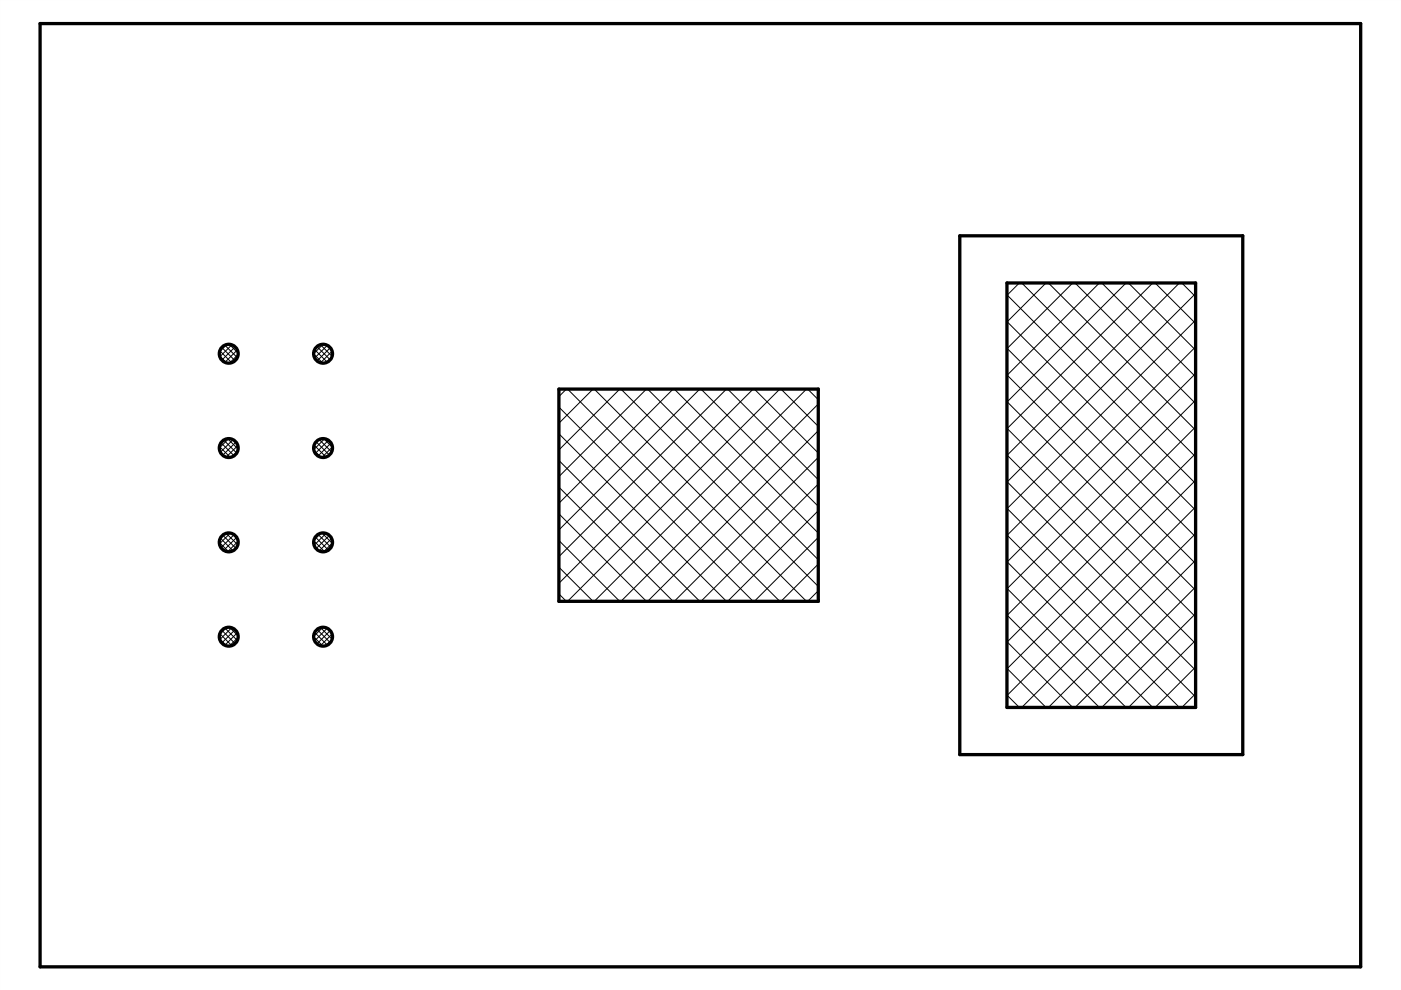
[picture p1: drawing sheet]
<svg xmlns="http://www.w3.org/2000/svg" width="297mm" height="210mm" viewBox="0 0 297 210" stroke-linecap="round" stroke-linejoin="round" font-family="sans-serif">
<path d="M0 0h297v210h-297zM0 0v210h297v-210z" fill="#000"/>
<g fill="#fff">
<path d="M8.5 5h280v200h-280z" fill-rule="evenodd"/>
<path d="M203.5 50h60v110h-60z" fill-rule="evenodd"/>
<path d="M213.5 60h40v90h-40z" fill-rule="evenodd"/>
</g>
<g fill="none" stroke="#000" stroke-width=".21">
<path d="M216.1 60l-2.6 2.6M216.6 60l36.9 36.9M221.8 60l-8.3 8.3M222.3 60l31.2 31.2M227.4 60l-13.9 13.9M227.9 60l25.6 25.5M233.1 60l-19.6 19.6M233.6 60l19.9 19.9M238.7 60l-25.2 25.3M239.3 60l14.2 14.2M244.4 60l-30.9 30.9M244.9 60l8.6 8.6"/>
<path d="M250.1 60l-36.6 36.6M250.6 60l2.9 2.9M213.5 79.5l40 40M213.5 73.8l40 40M213.5 68.2l40 40M213.5 62.5l40 40M253.5 79.2l-40 40M253.5 73.5l-40 40M253.5 67.9l-40 40M253.5 62.2l-40 40M213.5 96.5l40 40M213.5 90.8l40 40"/>
<path d="M213.5 85.1l40 40M253.5 96.2l-40 40M253.5 90.5l-40 40M253.5 84.8l-40 40M213.5 119.1l30.9 30.9M213.5 113.4l36.6 36.6M213.5 107.8l40 40M213.5 102.1l40 40M253.5 118.8l-31.2 31.2M253.5 113.1l-36.9 36.9M253.5 107.5l-40 40M253.5 101.8l-40 40"/>
<path d="M213.5 136.1l13.9 13.9M213.5 130.4l19.6 19.6M213.5 124.7l25.2 25.3M253.5 135.8l-14.2 14.2M253.5 130.1l-19.9 19.9M253.5 124.4l-25.6 25.6M213.5 147.4l2.6 2.6M213.5 141.7l8.3 8.3M253.5 147.1l-2.9 2.9M253.5 141.4l-8.6 8.6"/>
</g>
<path d="M118.5 82.5h55v45h-55z" fill-rule="evenodd" fill="#fff"/>
<g fill="none" stroke="#000" stroke-width=".21">
<path d="M118.5 97.6l29.9 29.9M118.5 92l35.5 35.5M118.5 86.3l41.2 41.2M120.1 82.5l-1.6 1.6M120.3 82.5l45 45M125.7 82.5l-7.2 7.2M126 82.5l45 45M131.4 82.5l-12.9 12.9M131.7 82.5l41.8 41.8M137.1 82.5l-18.6 18.6M137.3 82.5l36.2 36.2M142.7 82.5l-24.2 24.2"/>
<path d="M143 82.5l30.5 30.5M148.4 82.5l-29.9 29.9M148.6 82.5l24.9 24.9M154 82.5l-35.5 35.5M154.3 82.5l19.2 19.2M159.7 82.5l-41.2 41.2M159.9 82.5l13.6 13.6M165.3 82.5l-45 45M165.6 82.5l7.9 7.9M171 82.5l-45 45M171.2 82.5l2.3 2.2M173.5 97l-30.5 30.5"/>
<path d="M173.5 91.3l-36.2 36.2M173.5 85.7l-41.8 41.8M118.5 114.6l12.9 12.9M118.5 108.9l18.6 18.6M118.5 103.3l24.2 24.2M173.5 119.6l-7.9 7.9M173.5 113.9l-13.6 13.6M173.5 108.3l-19.2 19.2M173.5 102.6l-24.9 24.9M118.5 125.9l1.6 1.6M118.5 120.3l7.2 7.2M173.5 125.3l-2.3 2.2"/>
</g>
<circle cx="68.5" cy="135" r="2" fill="#fff"/>
<path d="M66.5 135l2 2M66.7 134.1l2.7 2.7M67.2 133.5l2.8 2.8M68 133.1l2.4 2.4M68.5 133l-2 2M69.1 133.1l1.3 1.3M69.4 133.2l-2.7 2.7M70 133.7l-2.8 2.8M70.4 134.4l-2.5 2.5M70.4 135.6l-1.3 1.3" fill="none" stroke="#000" stroke-width=".21"/>
<circle cx="48.5" cy="135" r="2" fill="#fff"/>
<path d="M46.5 135.4l1.6 1.6M46.6 134.3l2.6 2.6M47 133.6l2.9 2.9M47.7 133.2l2.6 2.6M48 133l-1.4 1.5M48.7 133l1.8 1.8M49.1 133.1l-2.5 2.5M49.8 133.5l-2.8 2.8M50.3 134.2l-2.6 2.6M50.5 135.1l-1.9 1.9" fill="none" stroke="#000" stroke-width=".21"/>
<circle cx="48.5" cy="115" r="2" fill="#fff"/>
<path d="M46.5 115l2 2M46.7 114.1l2.7 2.7M47.2 113.5l2.8 2.8M47.4 113.3l-.6 .6M48 113.1l2.4 2.4M48.8 113l-2.3 2.3M49.1 113.1l1.3 1.3M49.6 113.4l-2.7 2.7M50.2 113.9l-2.8 2.8M50.5 114.8l-2.2 2.2" fill="none" stroke="#000" stroke-width=".21"/>
<circle cx="68.5" cy="95" r="2" fill="#fff"/>
<path d="M66.6 95.5l1.4 1.4M66.6 94.4l2.5 2.5M67 93.7l2.8 2.8M67.4 93.3l-.6 .6M67.7 93.2l2.6 2.6M68.6 93l1.9 1.9M68.8 93l-2.3 2.3M69.6 93.4l-2.7 2.7M70.2 93.9l-2.8 2.8M70.5 94.8l-2.2 2.2" fill="none" stroke="#000" stroke-width=".21"/>
<circle cx="68.5" cy="115" r="2" fill="#fff"/>
<path d="M66.5 114.7l2.3 2.3M66.8 116.1l.6 .6M66.9 113.9l2.7 2.7M67.4 113.3l2.8 2.8M68 113.1l-1.4 1.4M68.3 113l2.2 2.2M69.1 113.1l-2.5 2.5M69.8 113.5l-2.8 2.8M70.3 114.2l-2.6 2.6M70.5 115.1l-1.9 1.9" fill="none" stroke="#000" stroke-width=".21"/>
<circle cx="48.5" cy="95" r="2" fill="#fff"/>
<path d="M46.5 94.7l2.3 2.3M46.8 96.1l.6 .6M46.9 93.9l2.7 2.7M47.4 93.3l2.8 2.8M48.3 93l2.2 2.2M48.5 93l-2 2M49.4 93.2l-2.7 2.7M50 93.7l-2.8 2.8M50.4 95.6l-1.3 1.3M50.4 94.5l-2.4 2.4" fill="none" stroke="#000" stroke-width=".21"/>
<circle cx="68.5" cy="75" r="2" fill="#fff"/>
<path d="M66.5 75l2 2M66.7 74.1l2.7 2.7M67.2 73.5l2.8 2.8M67.9 73.1l2.5 2.5M68.5 73l-2 2M69.1 73.1l1.3 1.3M69.4 73.2l-2.7 2.7M70 73.7l-2.8 2.8M70.4 75.6l-1.3 1.3M70.4 74.5l-2.4 2.4" fill="none" stroke="#000" stroke-width=".21"/>
<circle cx="48.5" cy="75" r="2" fill="#fff"/>
<path d="M46.6 75.5l1.4 1.4M46.6 74.4l2.5 2.5M47 73.7l2.8 2.8M47.7 73.2l2.6 2.6M48.1 73l-1.6 1.6M48.6 73l1.9 1.9M49.2 73.1l-2.6 2.5M49.9 73.5l-2.9 2.9M50.3 74.2l-2.6 2.6M50.5 75.2l-1.8 1.8" fill="none" stroke="#000" stroke-width=".21"/>
<g fill="none" stroke="#000" stroke-width=".7">
<path d="M8.5 5h280v200h-280zM203.5 50h60v110h-60zM213.5 60h40v90h-40zM118.5 82.5h55v45h-55z"/>
<circle cx="48.5" cy="75" r="2"/>
<circle cx="68.5" cy="75" r="2"/>
<circle cx="48.5" cy="95" r="2"/>
<circle cx="68.5" cy="95" r="2"/>
<circle cx="48.5" cy="115" r="2"/>
<circle cx="68.5" cy="115" r="2"/>
<circle cx="48.5" cy="135" r="2"/>
<circle cx="68.5" cy="135" r="2"/>
</g>
</svg>
